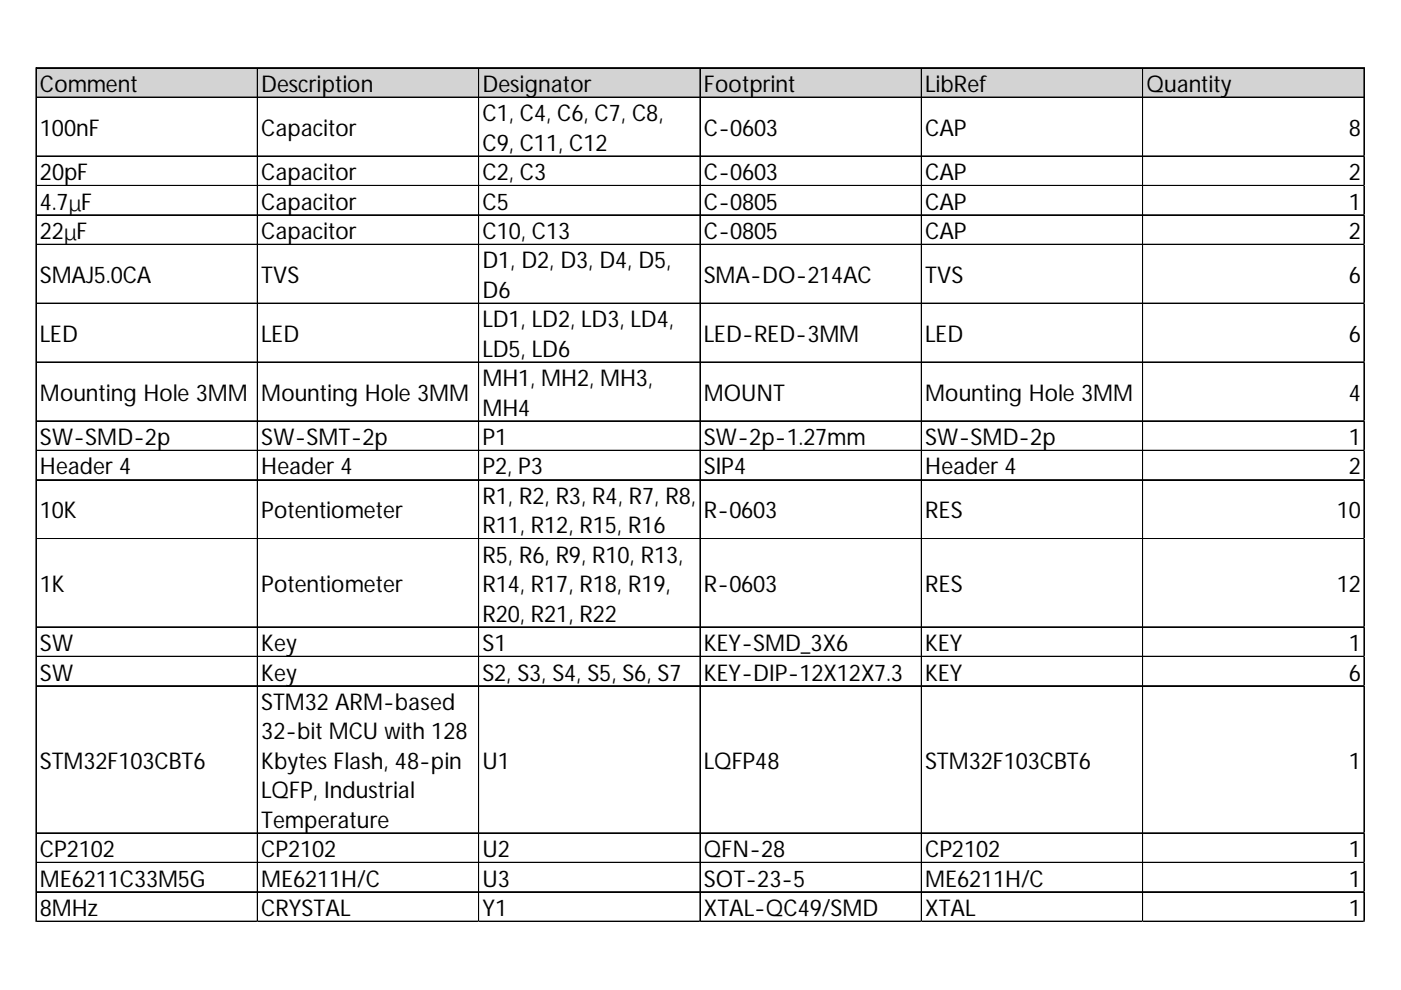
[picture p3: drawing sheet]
<svg xmlns="http://www.w3.org/2000/svg" width="297mm" height="210mm" viewBox="0 0 297 210" stroke-linecap="round" stroke-linejoin="round" font-family="sans-serif">
<defs><g id="words">
<g font-size="4.9">
<text x="8.5" y="19.5">Comment</text>
<text x="55.4" y="19.5">Description</text>
<text x="102.3" y="19.5">Designator</text>
<text x="149.2" y="19.5">Footprint</text>
<text x="196.2" y="19.5">LibRef</text>
<text x="243.1" y="19.5">Quantity</text>
<text x="8.5" y="28.8">100nF</text>
<text x="55.4" y="28.8">Capacitor</text>
<text x="102.3" y="25.7">C1, C4, C6, C7, C8,</text>
<text x="149.2" y="28.8">C-0603</text>
<text x="196.2" y="28.8">CAP</text>
<text x="286" y="28.8">8</text>
<text x="102.3" y="32">C9, C11, C12</text>
<text x="8.5" y="38.2">20pF</text>
<text x="55.4" y="38.2">Capacitor</text>
<text x="102.3" y="38.2">C2, C3</text>
<text x="149.2" y="38.2">C-0603</text>
<text x="196.2" y="38.2">CAP</text>
<text x="286" y="38.2">2</text>
<text x="8.5" y="44.4">4.7μF</text>
<text x="55.4" y="44.4">Capacitor</text>
<text x="102.3" y="44.4">C5</text>
<text x="149.2" y="44.4">C-0805</text>
<text x="196.2" y="44.4">CAP</text>
<text x="286" y="44.4">1</text>
<text x="8.5" y="50.7">22μF</text>
<text x="55.4" y="50.7">Capacitor</text>
<text x="102.3" y="50.7">C10, C13</text>
<text x="149.2" y="50.7">C-0805</text>
<text x="196.2" y="50.7">CAP</text>
<text x="286" y="50.7">2</text>
<text x="8.5" y="60">SMAJ5.0CA</text>
<text x="55.4" y="60">TVS</text>
<text x="102.3" y="56.9">D1, D2, D3, D4, D5,</text>
<text x="149.2" y="60">SMA-DO-214AC</text>
<text x="196.2" y="60">TVS</text>
<text x="286" y="60">6</text>
<text x="102.3" y="63.2">D6</text>
<text x="102.3" y="69.4">LD1, LD2, LD3, LD4,</text>
<text x="8.5" y="72.4">LED</text>
<text x="55.4" y="72.4">LED</text>
<text x="102.3" y="75.6">LD5, LD6</text>
<text x="149.2" y="72.4">LED-RED-3MM</text>
<text x="196.2" y="72.4">LED</text>
<text x="286" y="72.4">6</text>
<text x="102.3" y="81.9">MH1, MH2, MH3,</text>
<text x="8.5" y="84.9">Mounting Hole 3MM</text>
<text x="55.4" y="84.9">Mounting Hole 3MM</text>
<text x="102.3" y="88.1">MH4</text>
<text x="149.2" y="84.9">MOUNT</text>
<text x="196.2" y="84.9">Mounting Hole 3MM</text>
<text x="286" y="84.9">4</text>
<text x="8.5" y="94.4">SW-SMD-2p</text>
<text x="55.4" y="94.4">SW-SMT-2p</text>
<text x="102.3" y="94.4">P1</text>
<text x="149.2" y="94.4">SW-2p-1.27mm</text>
<text x="196.2" y="94.4">SW-SMD-2p</text>
<text x="286" y="94.4">1</text>
<text x="8.5" y="100.6">Header 4</text>
<text x="55.4" y="100.6">Header 4</text>
<text x="102.3" y="100.6">P2, P3</text>
<text x="149.2" y="100.6">SIP4</text>
<text x="196.2" y="100.6">Header 4</text>
<text x="286" y="100.6">2</text>
<text x="102.3" y="106.8">R1, R2, R3, R4, R7, R8,</text>
<text x="8.5" y="109.9">10K</text>
<text x="55.4" y="109.9">Potentiometer</text>
<text x="102.3" y="113.1">R11, R12, R15, R16</text>
<text x="149.2" y="109.9">R-0603</text>
<text x="196.2" y="109.9">RES</text>
<text x="283.4" y="109.9">10</text>
<text x="102.3" y="119.3">R5, R6, R9, R10, R13,</text>
<text x="8.5" y="125.6">1K</text>
<text x="55.4" y="125.6">Potentiometer</text>
<text x="102.3" y="125.6">R14, R17, R18, R19,</text>
<text x="149.2" y="125.6">R-0603</text>
<text x="196.2" y="125.6">RES</text>
<text x="283.4" y="125.6">12</text>
<text x="102.3" y="131.8">R20, R21, R22</text>
<text x="8.5" y="138">SW</text>
<text x="55.4" y="138">Key</text>
<text x="102.3" y="138">S1</text>
<text x="149.2" y="138">KEY-SMD_3X6</text>
<text x="196.2" y="138">KEY</text>
<text x="286" y="138">1</text>
<text x="8.5" y="144.3">SW</text>
<text x="55.4" y="144.3">Key</text>
<text x="102.3" y="144.3">S2, S3, S4, S5, S6, S7</text>
<text x="149.2" y="144.3">KEY-DIP-12X12X7.3</text>
<text x="196.2" y="144.3">KEY</text>
<text x="286" y="144.3">6</text>
<text x="55.4" y="150.5">STM32 ARM-based</text>
<text x="55.4" y="156.8">32-bit MCU with 128</text>
<text x="8.5" y="163">STM32F103CBT6</text>
<text x="55.4" y="163">Kbytes Flash, 48-pin</text>
<text x="102.3" y="163">U1</text>
<text x="149.2" y="163">LQFP48</text>
<text x="196.2" y="163">STM32F103CBT6</text>
<text x="286" y="163">1</text>
<text x="55.4" y="169.2">LQFP, Industrial</text>
<text x="55.4" y="175.5">Temperature</text>
<text x="8.5" y="181.7">CP2102</text>
<text x="55.4" y="181.7">CP2102</text>
<text x="102.3" y="181.7">U2</text>
<text x="149.2" y="181.7">QFN-28</text>
<text x="196.2" y="181.7">CP2102</text>
<text x="286" y="181.7">1</text>
<text x="8.5" y="188">ME6211C33M5G</text>
<text x="55.4" y="188">ME6211H/C</text>
<text x="102.3" y="188">U3</text>
<text x="149.2" y="188">SOT-23-5</text>
<text x="196.2" y="188">ME6211H/C</text>
<text x="286" y="188">1</text>
<text x="8.5" y="194.2">8MHz</text>
<text x="55.4" y="194.2">CRYSTAL</text>
<text x="102.3" y="194.2">Y1</text>
<text x="149.2" y="194.2">XTAL-QC49/SMD</text>
<text x="196.2" y="194.2">XTAL</text>
<text x="286" y="194.2">1</text>
</g>
</g></defs>
<path d="M7.7 14.5h281.7v6.2h-281.7z" fill="#d3d3d3"/>
<g fill="none" stroke="#000" stroke-width=".21">
<path d="M7.6 14.3v181.2M7.7 14.3v181.2M7.8 14.3h281.5M7.8 14.4h281.5M54.5 14.5v181M54.6 14.5v181M101.5 14.5v181M101.6 14.5v181M148.4 14.5v181M148.5 14.5v181M195.3 14.5v181M195.4 14.5v181"/>
<path d="M242.3 14.5v181M289.2 14.5v181M289.3 14.5v181M7.8 20.6h281.5M7.8 20.7h281.5M7.8 33.1h281.5M7.8 39.3h281.5M7.8 39.4h281.5M7.8 45.5h281.5M7.8 45.6h281.5M7.8 51.8h281.5M7.8 51.9h281.5"/>
<path d="M7.8 64.3h281.5M7.8 76.7h281.5M7.8 76.8h281.5M7.8 89.2h281.5M7.8 89.3h281.5M7.8 95.5h281.5M7.8 101.7h281.5M7.8 101.8h281.5M7.8 114.2h281.5M7.8 114.3h281.5M7.8 132.9h281.5M7.8 133h281.5"/>
<path d="M7.8 139.1h281.5M7.8 139.2h281.5M7.8 145.4h281.5M7.8 145.5h281.5M7.8 176.6h281.5M7.8 176.7h281.5M7.8 182.8h281.5M7.8 182.9h281.5M7.8 189.1h281.5M7.8 195.3h281.5M7.8 195.4h281.5"/>
</g>
<path d="M7.6 195.5h.1" fill="none" stroke="#e0e0e0" stroke-width=".21"/>
<path d="M7.6 195.5h.2z" fill="#e0e0e0"/>
<path d="M54.5 195.5h.1" fill="none" stroke="#e0e0e0" stroke-width=".21"/>
<path d="M54.5 195.5h.2z" fill="#e0e0e0"/>
<path d="M101.5 195.5h.1" fill="none" stroke="#e0e0e0" stroke-width=".21"/>
<path d="M101.5 195.5h.1z" fill="#e0e0e0"/>
<path d="M148.4 195.5h.1" fill="none" stroke="#e0e0e0" stroke-width=".21"/>
<path d="M148.4 195.5h.2z" fill="#e0e0e0"/>
<path d="M195.3 195.5h.1" fill="none" stroke="#e0e0e0" stroke-width=".21"/>
<path d="M195.3 195.5h.2z" fill="#e0e0e0"/>
<path d="M242.3 195.5h.1" fill="none" stroke="#e0e0e0" stroke-width=".21"/>
<path d="M242.3 195.5h.1z" fill="#e0e0e0"/>
<path d="M289.2 195.5h.1" fill="none" stroke="#e0e0e0" stroke-width=".21"/>
<path d="M289.2 195.5h.1z" fill="#e0e0e0"/>
<path d="M289.3 33.1h.1" fill="none" stroke="#e0e0e0" stroke-width=".21"/>
<path d="M289.3 33.1l.1 .1z" fill="#e0e0e0"/>
<path d="M289.3 39.3h.1" fill="none" stroke="#e0e0e0" stroke-width=".21"/>
<path d="M289.3 39.3l.1 .2z" fill="#e0e0e0"/>
<path d="M289.3 45.5h.1" fill="none" stroke="#e0e0e0" stroke-width=".21"/>
<path d="M289.3 45.5l.1 .2z" fill="#e0e0e0"/>
<path d="M289.3 51.8h.1" fill="none" stroke="#e0e0e0" stroke-width=".21"/>
<path d="M289.3 51.8l.1 .1z" fill="#e0e0e0"/>
<path d="M289.3 64.3h.1" fill="none" stroke="#e0e0e0" stroke-width=".21"/>
<path d="M289.3 64.3l.1 .1z" fill="#e0e0e0"/>
<path d="M289.3 76.7h.1" fill="none" stroke="#e0e0e0" stroke-width=".21"/>
<path d="M289.3 76.7l.1 .2z" fill="#e0e0e0"/>
<path d="M289.3 89.2h.1" fill="none" stroke="#e0e0e0" stroke-width=".21"/>
<path d="M289.3 89.2l.1 .2z" fill="#e0e0e0"/>
<path d="M289.3 95.5h.1" fill="none" stroke="#e0e0e0" stroke-width=".21"/>
<path d="M289.3 95.5l.1 .1z" fill="#e0e0e0"/>
<path d="M289.3 101.7h.1" fill="none" stroke="#e0e0e0" stroke-width=".21"/>
<path d="M289.3 101.7l.1 .2z" fill="#e0e0e0"/>
<path d="M289.3 114.2h.1" fill="none" stroke="#e0e0e0" stroke-width=".21"/>
<path d="M289.3 114.2l.1 .1z" fill="#e0e0e0"/>
<path d="M289.3 132.9h.1" fill="none" stroke="#e0e0e0" stroke-width=".21"/>
<path d="M289.3 132.9l.1 .2z" fill="#e0e0e0"/>
<path d="M289.3 139.1h.1" fill="none" stroke="#e0e0e0" stroke-width=".21"/>
<path d="M289.3 139.1l.1 .2z" fill="#e0e0e0"/>
<path d="M289.3 145.4h.1" fill="none" stroke="#e0e0e0" stroke-width=".21"/>
<path d="M289.3 145.4l.1 .1z" fill="#e0e0e0"/>
<path d="M289.3 176.6h.1" fill="none" stroke="#e0e0e0" stroke-width=".21"/>
<path d="M289.3 176.6l.1 .1z" fill="#e0e0e0"/>
<path d="M289.3 182.8h.1" fill="none" stroke="#e0e0e0" stroke-width=".21"/>
<path d="M289.3 182.8l.1 .2z" fill="#e0e0e0"/>
<path d="M289.3 189.1h.1" fill="none" stroke="#e0e0e0" stroke-width=".21"/>
<path d="M289.3 189.1l.1 .1z" fill="#e0e0e0"/>
<path d="M289.3 195.3h.1" fill="none" stroke="#e0e0e0" stroke-width=".21"/>
<path d="M289.3 195.3l.1 .2z" fill="#e0e0e0"/>
<use href="#words"/>
</svg>
